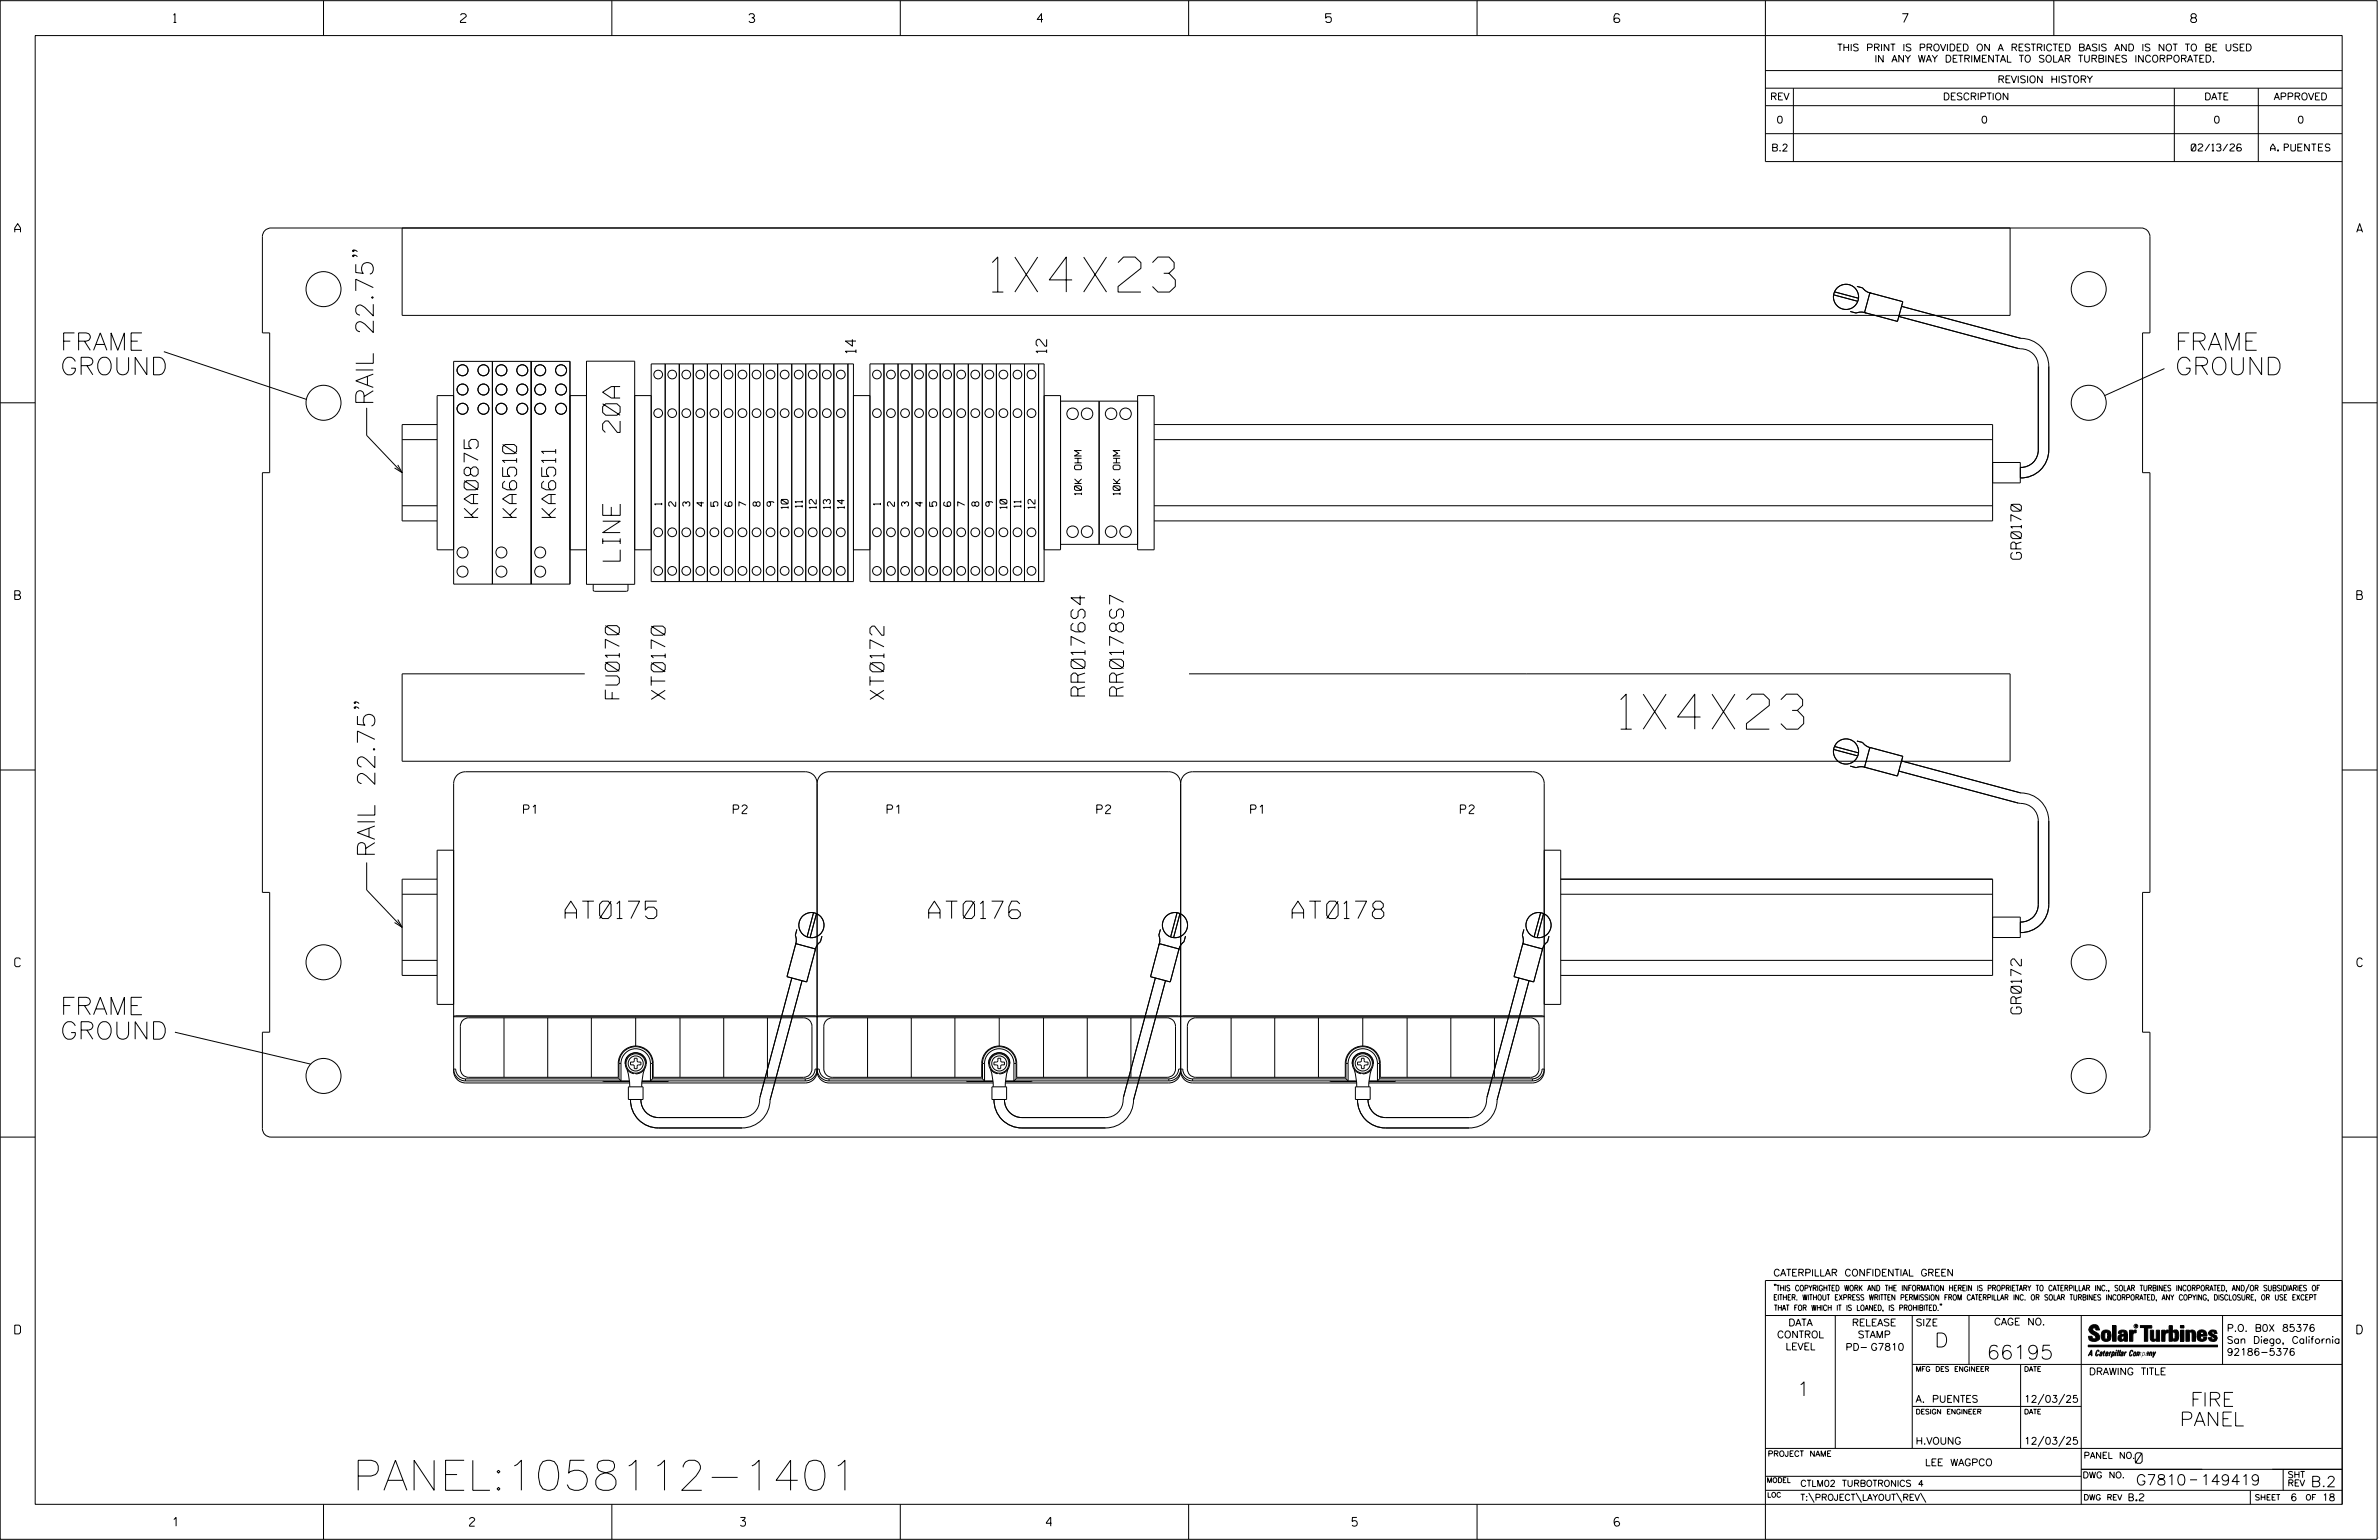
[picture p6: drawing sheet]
<svg xmlns="http://www.w3.org/2000/svg" width="864mm" height="559mm" viewBox="0 0 864 559" stroke-linecap="round" stroke-linejoin="round" font-family="sans-serif">
<defs><g id="words">
<g font-size="12.7">
<text x="360.2" y="106">1X4X23</text>
<text x="588.3" y="264.6">1X4X23</text>
</g>
<text font-size="10.9" x="128" y="540.8">PANEL:1058112-1401</text>
<g font-size="6.3">
<text x="21.9" y="127.1">FRAME</text>
<text x="789.6" y="127.1">FRAME</text>
<text x="21.9" y="136">GROUND</text>
<text x="789.6" y="136">GROUND</text>
<text x="135.5" y="147.2" transform="rotate(-90 135.5 147.2)">RAIL 22.75&quot;</text>
<text x="225.1" y="156.9" transform="rotate(-90 225.1 156.9)">20A</text>
<text x="225.1" y="203.6" transform="rotate(-90 225.1 203.6)">LINE</text>
<text x="136.1" y="311.2" transform="rotate(-90 136.1 311.2)">RAIL 22.75&quot;</text>
<text x="205.1" y="333.3">AT0175</text>
<text x="337.1" y="333.3">AT0176</text>
<text x="469.1" y="333.3">AT0178</text>
<text x="21.9" y="368.2">FRAME</text>
<text x="21.9" y="377.1">GROUND</text>
</g>
<g font-size="5.1">
<text x="173.5" y="187.7" transform="rotate(-90 173.5 187.7)">KA0875</text>
<text x="187.5" y="187.7" transform="rotate(-90 187.5 187.7)">KA6510</text>
<text x="201.7" y="187.7" transform="rotate(-90 201.7 187.7)">KA6511</text>
<text x="224.8" y="253.6" transform="rotate(-90 224.8 253.6)">FU0170</text>
<text x="241.5" y="253.8" transform="rotate(-90 241.5 253.8)">XT0170</text>
<text x="320.9" y="253.8" transform="rotate(-90 320.9 253.8)">XT0172</text>
<text x="393.9" y="252.5" transform="rotate(-90 393.9 252.5)">RR0176S4</text>
<text x="407.9" y="252.5" transform="rotate(-90 407.9 252.5)">RR0178S7</text>
<text x="702.3" y="488.8">D</text>
<text x="721.2" y="493.2">66195</text>
<text x="652.2" y="506.5">1</text>
<text x="795.1" y="510.3">FIRE</text>
<text x="791.3" y="517.4">PANEL</text>
</g>
<g font-size="3.8">
<text x="310.7" y="128.1" transform="rotate(-90 310.7 128.1)">14</text>
<text x="379.9" y="128.1" transform="rotate(-90 379.9 128.1)">12</text>
<text x="733.8" y="202.9" transform="rotate(-90 733.8 202.9)">GR0170</text>
<text x="733.8" y="367.9" transform="rotate(-90 733.8 367.9)">GR0172</text>
<text x="775.1" y="531">0</text>
<text x="775.4" y="538.9">G7810</text>
<text x="798.8" y="538.9">149419</text>
<text x="838.8" y="539.5">B.2</text>
</g>
<g font-size="3.2">
<text x="63" y="8.2">1</text>
<text x="167.2" y="8.2">2</text>
<text x="271.8" y="8.2">3</text>
<text x="376.5" y="8.2">4</text>
<text x="481.2" y="8.2">5</text>
<text x="690.6" y="8.2">7</text>
<text x="795.3" y="8.2">8</text>
<text x="5.4" y="84.3">A</text>
<text x="855.5" y="84.3">A</text>
<text x="5.4" y="217.5">B</text>
<text x="855.6" y="217.5">B</text>
<text x="190" y="295.3">P1</text>
<text x="266.2" y="295.3">P2</text>
<text x="322" y="295.3">P1</text>
<text x="398.1" y="295.3">P2</text>
<text x="454" y="295.3">P1</text>
<text x="530.1" y="295.3">P2</text>
<text x="5.4" y="350.8">C</text>
<text x="855.6" y="350.8">C</text>
<text x="5.4" y="484">D</text>
<text x="855.6" y="484">D</text>
<text x="62.8" y="553.8">1</text>
<text x="170.4" y="553.8">2</text>
<text x="268.8" y="553.8">3</text>
<text x="379.8" y="553.8">4</text>
<text x="490.8" y="553.8">5</text>
<text x="585.9" y="553.8">6</text>
</g>
<g font-size="2.5">
<text x="666.9" y="18.5">THIS PRINT IS PROVIDED ON A RESTRICTED BASIS AND IS NOT TO BE USED</text>
<text x="680.5" y="22.6">IN ANY WAY DETRIMENTAL TO SOLAR TURBINES INCORPORATED.</text>
<text x="725.1" y="30">REVISION HISTORY</text>
<text x="642.6" y="36.3">REV</text>
<text x="705.3" y="36.3">DESCRIPTION</text>
<text x="800.2" y="36.3">DATE</text>
<text x="825.4" y="36.3">APPROVED</text>
<text x="644.9" y="44.7">0</text>
<text x="719.1" y="44.7">0</text>
<text x="803.5" y="44.7">0</text>
<text x="834" y="44.7">0</text>
<text x="643" y="54.8">B.2</text>
<text x="795.4" y="54.8">02/13/26</text>
<text x="824.2" y="54.8">A. PUENTES</text>
<text x="392.6" y="179.6" transform="rotate(-90 392.6 179.6)">10K OHM</text>
<text x="406.6" y="179.6" transform="rotate(-90 406.6 179.6)">10K OHM</text>
<text x="240.2" y="183.3" transform="rotate(-90 240.2 183.3)">1</text>
<text x="245.3" y="183.7" transform="rotate(-90 245.3 183.7)">2</text>
<text x="250.4" y="183.7" transform="rotate(-90 250.4 183.7)">3</text>
<text x="255.5" y="183.7" transform="rotate(-90 255.5 183.7)">4</text>
<text x="260.6" y="183.7" transform="rotate(-90 260.6 183.7)">5</text>
<text x="265.7" y="183.7" transform="rotate(-90 265.7 183.7)">6</text>
<text x="270.8" y="183.7" transform="rotate(-90 270.8 183.7)">7</text>
<text x="275.9" y="183.7" transform="rotate(-90 275.9 183.7)">8</text>
<text x="281" y="183.7" transform="rotate(-90 281 183.7)">9</text>
<text x="286.1" y="184.5" transform="rotate(-90 286.1 184.5)">10</text>
<text x="291.2" y="184.1" transform="rotate(-90 291.2 184.1)">11</text>
<text x="296.3" y="184.5" transform="rotate(-90 296.3 184.5)">12</text>
<text x="301.4" y="184.5" transform="rotate(-90 301.4 184.5)">13</text>
<text x="306.5" y="184.5" transform="rotate(-90 306.5 184.5)">14</text>
<text x="319.6" y="183.3" transform="rotate(-90 319.6 183.3)">1</text>
<text x="324.7" y="183.7" transform="rotate(-90 324.7 183.7)">2</text>
<text x="329.8" y="183.7" transform="rotate(-90 329.8 183.7)">3</text>
<text x="334.9" y="183.7" transform="rotate(-90 334.9 183.7)">4</text>
<text x="340" y="183.7" transform="rotate(-90 340 183.7)">5</text>
<text x="345.1" y="183.7" transform="rotate(-90 345.1 183.7)">6</text>
<text x="350.2" y="183.7" transform="rotate(-90 350.2 183.7)">7</text>
<text x="355.3" y="183.7" transform="rotate(-90 355.3 183.7)">8</text>
<text x="360.4" y="183.7" transform="rotate(-90 360.4 183.7)">9</text>
<text x="365.5" y="184.5" transform="rotate(-90 365.5 184.5)">10</text>
<text x="370.6" y="184.1" transform="rotate(-90 370.6 184.1)">11</text>
<text x="375.7" y="184.5" transform="rotate(-90 375.7 184.5)">12</text>
<text x="643.8" y="463">CATERPILLAR CONFIDENTIAL GREEN</text>
<text x="645.1" y="485.5">CONTROL</text>
<text x="649.2" y="481.1">DATA</text>
<text x="672.3" y="481.1">RELEASE</text>
<text x="674.4" y="485.5">STAMP</text>
<text x="695.4" y="481.1">SIZE</text>
<text x="723.8" y="480.8">CAGE NO.</text>
<text x="808.4" y="483.1">P.O. B0X 85376</text>
<text x="648.2" y="489.8">LEVEL</text>
<text x="669.9" y="490">PD- G7810</text>
<text x="808.4" y="487.5">San Diego, California</text>
<text x="808.4" y="491.8">92186-5376</text>
<text x="758.3" y="498.9">DRAWING TITLE</text>
<text x="695.4" y="508.9">A. PUENTES</text>
<text x="734.8" y="508.9">12/03/25</text>
<text x="695.4" y="524.1">H.VOUNG</text>
<text x="734.8" y="524.1">12/03/25</text>
<text x="698.8" y="531.9">LEE WAGPCO</text>
<text x="772.8" y="544.6">B.2</text>
<text x="831.4" y="544.6">6</text>
<text x="842.9" y="544.6">18</text>
</g>
<g font-size="2.3">
<text x="756.4" y="529.2">PANEL NO.</text>
<text x="653.5" y="539.4">CTLM02 TURBOTRONICS 4</text>
<text x="756" y="536.3">DWG NO.</text>
<text x="830.4" y="539.3">REV</text>
<text x="830.4" y="536.2">SHT</text>
<text x="653.5" y="544.5">T:\PROJECT\LAYOUT\REV\</text>
</g>
<g font-size="2">
<text x="643.8" y="468.4">&quot;THIS COPYRIGHTED WORK AND THE INFORMATION HEREIN IS PROPRIETARY TO CATERPILLAR INC., SOLAR TURBINES INCORPORATED, AND/OR SUBSIDIARIES OF</text>
<text x="643.8" y="471.8">EITHER. WITHOUT EXPRESS WRITTEN PERMISSION FROM CATERPILLAR INC. OR SOLAR TURBINES INCORPORATED, ANY COPYING, DISCLOSURE, OR USE EXCEPT</text>
<text x="644" y="475.6">THAT FOR WHICH IT IS LOANED, IS PROHIBITED.&quot;</text>
<text x="641.7" y="528.5">PROJECT NAME</text>
<text x="756.3" y="544.3">DWG REV</text>
<text x="818.5" y="544.3">SHEET</text>
<text x="836.9" y="544.3">OF</text>
</g>
<g font-size="1.8">
<text x="695.4" y="497.6">MFG DES ENGINEER</text>
<text x="734.8" y="497.6">DATE</text>
<text x="695.4" y="513.1">DESIGN ENGINEER</text>
<text x="734.8" y="513.1">DATE</text>
<text x="641.3" y="538">MODEL</text>
<text x="641.5" y="543.3">LOC</text>
</g>
<text font-size=".9" x="775.1" y="481.7">R</text>
</g></defs>
<g fill="none" stroke="#000" stroke-width=".36">
<path d="M.1 .2h862.8v558.4h-862.8zM12.8 12.9h837.4v533h-837.4zM117.4 .2v12.7M222.1 .2v12.7M326.8 .2v12.7M431.5 .2v12.7M536.2 .2v12.7M587.9 5.5l-.5-.5h-1l-.5 1v1.7l.5 .4h1l.6-.4v-.6l-.6-.5h-1l-.5 .5M640.9 .2v58.4h209.3M745.6 .2v12.7M640.9 25.6h209.3M640.9 32h209.3"/>
<path d="M640.9 38.3h209.3M651 32v26.6M789.3 32v26.6M819.8 32v26.6M640.9 48.5h209.3M96.2 83.6l.8-.5 1.4-.4h678.9a3.2 3.2 0 0 1 3.2 3.2v34.9h-2.7v50.7h2.7v152.3h-2.7v50.7h2.7v34.9a3.2 3.2 0 0 1-3.2 3.2h-678.9a3.1 3.1 0 0 1-3.2-3.2v-34.9h2.7v-50.7h-2.7v-152.3h2.7v-50.7h-2.7v-34.9l.4-1.4zM128.2 92.6l.4 .3-.4 .3-.3-.3a1.21 1.21 0 0 1 1.9 .3M128.2 90.7l.4 .4-.4 .2-.3-.2 .3-.4h.6l1 .6M729.7 82.7v31.7h-583.7v-31.7M665.7 107l8.7 2.3M665.9 105.9l8.8 2.3M671.7 113l2.1 .6 1.8-.4 1.7 .4"/>
<path d="M674.1 103.9l2 .6 1.4 1.2 1.7 .7M678.8 106.3l11.9 3.2-1.9 7.1-12-3.2zM689.3 114.8l43.3 11.6a6.7 6.7 0 0 1 7.3 6.5v30.4a6.3 6.3 0 0 1-6.5 6.3M690.3 111.2l43.3 11.6a10.1 10.1 0 0 1 10.1 10.1v30.4a10.1 10.1 0 0 1-10.3 10.1M59.5 127.6l51.7 17.3M164.7 131.1h42.2v80.8h-42.2zM178.8 131.1v80.8M192.8 131.1v80.8M212.9 131.1h17.5v80.9h-17.5zM236.4 132h73.4v79h-73.4zM241.5 132v79M246.6 132v79"/>
<path d="M251.7 132v79M256.8 132v79M261.9 132v79M267 132v79M272.1 132v79M277.2 132v79M282.3 132v79M287.4 132v79M292.5 132v79M297.6 132v79M302.7 132v79M307.8 132v79"/>
<path d="M315.8 132h63.2v79h-63.2zM320.9 132v79M326 132v79M331.1 132v79M336.2 132v79M341.3 132v79M346.4 132v79M351.5 132v79M356.6 132v79M361.7 132v79M366.8 132v79M371.9 132v79"/>
<path d="M377 132v79M785.7 133.7l-21.7 9.8M.1 146.2h12.7M133.1 148v10l12.9 13.5M146 159.5h12.7M158.7 154.1h-12.7v34.9h12.7M164.7 143.5h-6v56h6M206.9 143.5h6M230.4 143.5h6M309.8 143.5h6M379 143.5h6v56h-6M385 145.6h28"/>
<path d="M399 145.6v51.9M413 143.5h6v56h-6zM419 159.5h304.3M419 154.1h304.3v34.9h-304.3M850.2 146.2h12.7M144.4 168.7l1.6 2.8-2.8-1.7M723.3 167.8h10.1v7.4h-10.1M146 183.5h12.7M206.9 199.5h6M230.4 199.5h6M309.8 199.5h6M385 197.5h28"/>
<path d="M419 183.5h304.3M215.3 212v2l.6 .6h11.5l.6-.6v-2M128.8 256.5l.3 .3-.3 .3-.3-.3 .3-.3h.6l1 .6M128.8 254.7l.3 .3-.3 .3-.3-.3a1.21 1.21 0 0 1 1.9 .3M212.3 244.5h-66.3v31.7h583.7v-31.7h-298.1M.1 279.4h12.7M665.7 272l8.7 2.3M665.9 270.9l8.8 2.3M671.7 278l2.1 .6 1.8-.4 1.7 .3M674.1 268.9l2 .5 1.4 1.3 1.7 .7M678.8 271.2l11.9 3.2-1.9 7.2-12-3.2zM689.3 279.8l43.3 11.6a6.7 6.7 0 0 1 7.3 6.5v30.3a6.3 6.3 0 0 1-6.5 6.4"/>
<path d="M690.3 276.1l43.3 11.6a10.1 10.1 0 0 1 10.1 10.2v30.3a10.1 10.1 0 0 1-10.3 10.2M850.2 279.4h12.7M296.6 284.3a4.3 4.3 0 0 1 4.4-4.3h123.3a4.3 4.3 0 0 1 4.3 4.3M296.6 284.3a4.2 4.2 0 0 0-4.3-4.3h-123.3a4.3 4.3 0 0 0-4.3 4.3v104.4a4.3 4.3 0 0 0 4.3 4.3h59.6M296.6 284.3v104.4M428.6 284.3a4.3 4.3 0 0 1 4.3-4.3h123.4a4.3 4.3 0 0 1 4.3 4.3v104.4a4.3 4.3 0 0 1-4.3 4.3h-59.4M428.6 284.3v104.4M133.1 312.9v10l12.9 13.6M158.7 319h-12.7v34.9h12.7M164.7 308.5h-6v56h6M560.6 308.5h6v56h-6M566.6 319h156.7v34.9h-156.7"/>
<path d="M144.4 333.7l1.6 2.8-2.8-1.7M146 324.5h12.7M289.3 337.3l-.6 2.1 .4 1.7-.4 1.8M295.3 331.2l-2.3 8.7M296.4 331.5l-2.4 8.8M298.4 339.7l-.6 2-1.2 1.4-.7 1.7M421.3 337.3l-.6 2.1 .3 1.7-.3 1.8M427.3 331.2l-2.3 8.7M428.3 331.5l-2.3 8.8M430.4 339.7l-.6 2-1.3 1.4-.6 1.7M553.2 337.3l-.6 2.1 .4 1.7-.3 1.8M559.3 331.2l-2.4 8.7"/>
<path d="M560.3 331.5l-2.3 8.8M562.3 339.7l-.5 2-1.3 1.4-.6 1.7M566.6 324.5h156.7M723.3 332.8h10.1v7.4h-10.1M146 348.5h12.7M287.4 354.9l-11.5 43.3a6.7 6.7 0 0 1-6.5 7.3h-30.4a6.4 6.4 0 0 1-6.3-6.5M288.9 342.4l7.2 1.9-3.3 12-7.1-1.9zM291.1 355.8l-11.6 43.4a10.2 10.2 0 0 1-10.1 10.1h-30.4a10.1 10.1 0 0 1-10.1-10.3M419.4 354.9l-11.6 43.3a6.7 6.7 0 0 1-6.4 7.3h-30.4a6.4 6.4 0 0 1-6.4-6.5M420.8 342.4l7.2 1.9-3.2 12-7.1-1.9zM423.1 355.8l-11.6 43.4a10.1 10.1 0 0 1-10.1 10.1h-30.4a10.1 10.1 0 0 1-10.2-10.3M551.4 354.9l-11.6 43.3a6.7 6.7 0 0 1-6.5 7.3h-30.3a6.4 6.4 0 0 1-6.4-6.5"/>
<path d="M552.8 342.4l7.2 1.9-3.2 12-7.2-1.9zM555.1 355.8l-11.6 43.4a10.1 10.1 0 0 1-10.2 10.1h-30.3a10.1 10.1 0 0 1-10.2-10.3M566.6 348.5h156.7M63.5 374.5l49.2 11.6M164.7 368.8l.7-.2h130.5l.7 .3 .8-.3h130.4l.8 .3 .8-.3h130.4l.8 .3zM168 370.2l1.2-.7 .9-.2h121.6a3.1 3.1 0 0 1 3 3.1v15.5a3 3 0 0 1-3 3h-54.6v-5a6.3 6.3 0 0 0-6.3-6.3 6.3 6.3 0 0 0-6.4 6.3v5h-54.3a3 3 0 0 1-3-3v-15.5l.3-1.4zM183 369.3v21.6M198.8 369.3v21.6M214.7 369.3v21.6M230.8 369.3v10.3M246.8 369.3v21.6M262.7 369.3v21.6"/>
<path d="M278.6 369.3v21.6M300 370.2l1.2-.7 .9-.2h121.6a3.1 3.1 0 0 1 3 3.1v15.5a3 3 0 0 1-3 3h-54.6v-5a6.4 6.4 0 0 0-6.4-6.3 6.4 6.4 0 0 0-6.3 6.3v5h-54.3a3.1 3.1 0 0 1-3.1-3v-15.5l.2-1zM314.9 369.3v21.6M330.8 369.3v21.6M346.6 369.3v21.6M362.7 369.3v10.3M378.8 369.3v21.6M394.7 369.3v21.6M410.5 369.3v21.6M431.9 370.2l1.2-.7 1-.2h121.5a3.1 3.1 0 0 1 3.1 3.1v15.5a3.1 3.1 0 0 1-3.1 3h-54.5v-5a6.4 6.4 0 0 0-6.4-6.3 6.4 6.4 0 0 0-6.3 6.3v5h-54.3a3 3 0 0 1-3.1-3v-15.5l.4-1.4zM446.9 369.3v21.6M462.7 369.3v21.6"/>
<path d="M478.6 369.3v21.6M494.7 369.3v10.3M510.8 369.3v21.6M526.7 369.3v21.6M542.5 369.3v21.6M169 391.5a3.6 3.6 0 0 1-3.6-3.6h-.7a4.3 4.3 0 0 0 4.3 4.3M169 392.2h59.5M169 391.5h55.7M169 391.5v.7M218.8 392.2l.2 .2h9.5M224.7 385.9a6.1 6.1 0 0 1 6.1-6.1 6.1 6.1 0 0 1 6.1 6.1M224.7 385.9h.7"/>
<path d="M224.7 385.9v5.6M225.4 385.9a5.3 5.3 0 0 1 5.4-5.4 5.3 5.3 0 0 1 5.3 5.4M225.4 385.9v6.3l-.7-.7M227.6 388l.8 3.2 .2 3.2M228.1 394.4h5.3v4.6h-5.3zM228.9 385.4l1.1-.1 .3-1.3h1l.2 1.3 1.2 .1v1l-1.2 .1-.2 1.3h-1l-.1-1.2-1.3-.2zM230.2 389.3l-.1 .3a3.8 3.8 0 0 1-2.2-6.1 3.8 3.8 0 0 1 6.4 .8 3.8 3.8 0 0 1-3.5 5.4v-.3M233 392.2h59.3M233.9 388l-.7 3.2-.3 3.2M234.6 386a3.8 3.8 0 0 0-3.8-4 3.8 3.8 0 0 0-3.8 4M236.1 385.9v6.3l.8-.7M236.1 385.9h.8"/>
<path d="M236.9 391.5h55.4M236.9 385.9v5.6M242.7 392.2l-.2 .2h-9.5M292.3 392.2a4.3 4.3 0 0 0 4.3-4.3 4.3 4.3 0 0 0 4.4 4.3M292.3 391.5v.7M296.6 388.7a4.3 4.3 0 0 1-4.3 4.3h-59.3M296.6 388.7a4.3 4.3 0 0 0 4.4 4.3h59.5M301 391.5v.7M301 392.2h59.5M301 391.5h55.7M301 391.5a3.6 3.6 0 0 1-3.6-3.6h-1.5a3.6 3.6 0 0 1-3.6 3.6M350.8 392.2l.2 .2h9.5"/>
<path d="M356.7 385.9a6.1 6.1 0 0 1 6-6.1 6.1 6.1 0 0 1 6.1 6.1M356.7 385.9h.7M356.7 385.9v5.6M357.4 385.9v6.3l-.7-.7M357.4 385.9a5.3 5.3 0 0 1 5.3-5.4 5.3 5.3 0 0 1 5.4 5.4M359.6 388l.7 3.2 .3 3.2M360.1 394.4h5.3v4.6h-5.3zM360.8 385.4l1.2-.1 .2-1.3h1.1l.2 1.3 1.1 .1v1l-1.1 .1-.2 1.3h-1.1v-1.2l-1.4-.2zM362.1 389.3v.3a3.8 3.8 0 0 1-2.3-6.1 3.8 3.8 0 0 1 6.5 .8 3.8 3.8 0 0 1-3.6 5.4v-.3M365 392.2h59.3M365.9 388l-.7 3.2-.3 3.2M366.5 386a3.8 3.8 0 0 0-3.8-4 3.8 3.8 0 0 0-3.7 4"/>
<path d="M368.1 385.9h.7M368.1 385.9v6.3l.7-.7M368.8 385.9v5.6M368.8 391.5h55.5M374.6 392.2l-.1 .2h-9.5M424.3 392.2a4.3 4.3 0 0 0 4.3-4.3 4.3 4.3 0 0 0 4.3 4.3M424.3 391.5v.7M428.6 388.7a4.3 4.3 0 0 1-4.3 4.3h-59.4M428.6 388.7a4.3 4.3 0 0 0 4.3 4.3h59.6M432.9 392.2h59.5M432.9 391.5h55.7M432.9 391.5v.7"/>
<path d="M432.9 391.5a3.6 3.6 0 0 1-3.5-3.6h-1.6a3.6 3.6 0 0 1-3.5 3.6M482.7 392.2l.3 .2h9.4M488.6 385.9a6.1 6.1 0 0 1 6.1-6.1 6.1 6.1 0 0 1 6.1 6.1M488.6 385.9h.8M488.6 385.9v5.6M489.4 385.9v6.3l-.8-.7M489.4 385.9a5.3 5.3 0 0 1 5.3-5.4 5.3 5.3 0 0 1 5.3 5.4M491.6 388l.7 3.2 .2 3.2M492 394.4h5.4v4.6h-5.4zM492.8 385.4l1.1-.1 .3-1.3h1l.1 1.1 1.3 .3v1l-1.1 .1-.3 1.3h-1l-.1-1.2-1.3-.2zM494.1 389.3l-.1 .3a3.8 3.8 0 0 1-2.2-6 3.8 3.8 0 0 1 6.4 .6 3.8 3.8 0 0 1-3.5 5.5v-.3M497 392.2h59.3"/>
<path d="M497.8 388l-.7 3.2-.2 3.2M498.5 386a3.8 3.8 0 0 0-3.8-4 3.8 3.8 0 0 0-3.8 4M500 385.9h.8M500 385.9v6.3l.8-.7M500.8 391.5h55.5M500.8 385.9v5.6M506.6 392.2l-.2 .2h-9.4M556.3 391.5a3.6 3.6 0 0 0 3.5-3.6h.8a4.3 4.3 0 0 1-4.3 4.3M556.3 391.5v.7M.1 412.6h12.7M850.2 412.6h12.7M640.9 477.3h209.3"/>
<path d="M644.2 466.1l-.1 .4M644.7 466.1l-.2 .4M666.2 477.3v48.3M694.2 477.3v48.3M704.4 473.3l-.1 .4M704.8 473.3l-.1 .4M714.8 477.3v17.8M755.5 477.3v68.6M806.8 477.3v17.8M816.5 466l-1.4 3.1M850.2 464.6h-209.3v94M850.2 464.8v81.1"/>
<path d="M694.2 495.1h156M733.5 495.1v30.5M758.6 481.4a2.02 2.02 0 0 1 3.1-.1l.5 1.3h-1.3l-.2-.6-.4-.2-.6 .1-.1 .4 .4 .7a2.46 2.46 0 0 1 2.2 2.9 2.83 2.83 0 0 1-3.8 .3l-.3-1.3h1.3l.2 .7 .6 .3 .5-.2 .2-.5-.4-.6-1.9-1.2-.4-.9zM759.2 491.3h-.7l.7-1.2v1.9h.2l-.1-2.1-1.3 2.1 .5-.5h.7M761.3 490l.3-.2 .4 .3-.1 .3-.3-.4-.4 .3-.3 1.6h.4l.4-.5-.3 .6-.4 .1-.3-.4zM762.6 490.6l.5-.1-.1 1.4h-.9a.74 .74 0 0 1 .9-.8l-.3 .7-.5 .1 .2-.5 .6-.2v-.5l-.7 .2zM763 483.2a2.17 2.17 0 0 1 3.1 0l.3 1.4-.3 1.5a2.17 2.17 0 0 1-3.1 0l-.3-1.5zM763.6 490.5l.4-.4 .2 .6h-.3l-.3 .9 .2 .4-.3-.1zM764.1 483.7l.5-.4 .4 .3v2.2l-.4 .2-.5-.2zM764.6 491.1l.6 .2v-.7l-.4-.1-.4 .6-.1 .8h.6M764.6 491.1l-.1 .8h.4M764.6 482.6v.8"/>
<path d="M764.8 490.7l.4 .1v.3h-.6zM765 491.5l-.1 .4zM766 490.5l-.5 1.5zM766 490.8l.4-.3-.4 .4M766.9 481h1.3v5.7h-1.3zM767 490.8l.5 .1-.3 .8-.4 .2zM767.3 490.5h-.5l-.5 2M767.3 490.5a.8 .8 0 0 1 .2 1 .8 .8 0 0 1-.9 .4l-.1 .6M767.3 490.5l-.1 .2M768.1 490.5l-.4 1.5zM768.2 489.9h.3l-.1 .2h-.2zM769 489.9l-.5 2.1z"/>
<path d="M769.7 489.9l-.6 2.1zM770.1 491.4l.5-.3-.5 .8zM770.4 491.9h.1M770.6 491.1l.1-.4-.7 .2 .1-.3 .6-.1 .2 .3-.5 1.1M770.6 491.1a.74 .74 0 0 0-.8 .8h.6M771 484.8h-.7l-.3 .6 .4 .7 .5-.3 .1-2.4h-.8l-.1 .4h-1.2a1.71 1.71 0 0 1 1.8-1.3 1.71 1.71 0 0 1 1.6 1.4v2.8h-1.1l-.1-.6M771 484.2l-1.5 .1a1.41 1.41 0 0 0 0 2.4l.5 .1 1.1-.7M771.2 486.1h-.1M771.4 490.5l.1 .3 .4-.3-.9 1.5zM771.5 490.8h.1M773 482.7h1.2v.5l.5-.5 .7-.1v1h-.6l-.5 .4-.1 2.7h-1.2zM773.3 490.3l.6-.4 .4 .2-.1 .4-.3-.4a1.28 1.28 0 0 0-.5 1.8l.6-.4-.1 .4-.8 .1z"/>
<path d="M774.7 490.8l.5-.3a.88 .88 0 0 1 .2 .9 .88 .88 0 0 1-.7 .7l-.2-.2zM774.8 490.9h.5l-.3 1h-.3l-.2-.2zM775.2 490.5l-.1 .2M776.8 481h4.3v.9h-1.5v4.8h-1.3M776.8 490.6l-.8 .2v-.3l-.4 1.5 .8-1.3v1.3l.3-1.2M779.3 491.1h.4M779.6 490.5h.3l-.3 1.4M779.6 490.7h.2l-.1 .4M779.7 491.1l-.1 .4M779.7 491.1l-.4 .2M780.1 492l.4-1.5 .1 .3 .3-.3 .3 .2-.3 1.3v-1.3l-.7 1.3M780.6 482.7h1.2v2.7l.1 .4 .4 .3 .4-.7v-2.7h1.2l.1 4h-1.3v-.5l-1.1 .6-.7-.3-.3-.7z"/>
<path d="M781.6 492.5l1-2-.8 1.3-.2-1.3-.2 2M784.7 482.7h1.2v.5l.5-.5 .7-.1v1h-.5l-.6 .4-.1 2.7h-1.2zM787.4 481h1.2v2a1.4 1.4 0 0 1 2.2 .2l.1 1.4-.4 1.9-1.5 .1-.4-.5v-1l.5 .9 .5-.3v-2.1l-.5-.4-.5 .7v2.8h-1.2zM791.5 482.7h1.3v4h-1.3zM791.5 481h1.3v.9h-1.3zM793.5 482.7h1.3v.4l.7-.5 1.1 .2 .4 .6v3.3h-1.2l-.3-3.4-.7 .2v3.2h-1.3zM794.8 483.1h.1M797.7 483.2a1.92 1.92 0 0 1 2.4-.5 1.92 1.92 0 0 1 1 2.1h-2.3v.8l.6 .5 .5-.3v-.5h1.2a1.83 1.83 0 0 1-2.1 1.4 1.83 1.83 0 0 1-1.5-2.1zM798.8 484.2v.6M799.1 483.4h.6l.2 .8h-1.1zM804.6 482.9a1.84 1.84 0 0 0-2.9 .8 3.3 3.3 0 0 0 2.2 1.9l-.5 .5-.4-.3-.1-.4h-1.2l.1 .6a1.92 1.92 0 0 0 2.9 .4M804.9 483.8h-1.2l-.2-.6-.5 .1-.1 .3 .1 .3 1.8 .9"/>
<path d="M805.1 488.1h-47.1v.6h47.1M694.2 510.3h61.3M742 505.8l-2.2 3.9M749.5 505.8l-2.2 3.9M640.9 525.6h209.2M640.9 535.7h114.6M742 521.1l-2.2 3.8M749.5 521.1l-2.2 3.8M755.5 533.2h94.7M795 537h2.6M828.8 533.2v7.6M117.4 545.9v12.7"/>
<path d="M222.1 545.9v12.7M326.8 545.9v12.7M431.5 545.9v12.7M536.2 545.9v12.7M640.9 540.8h209.3M656.6 541.7l2 3.5M673.8 541.7l1.9 3.5M688.4 541.7l2 3.5M697.2 541.7l1.9 3.5M816.9 541v4.9"/>
<circle cx="117.4" cy="104.9" r="6.3"/>
<circle cx="670.1" cy="107.7" r="4.6"/>
<circle cx="758.2" cy="104.9" r="6.3"/>
<circle cx="167.9" cy="134.4" r="1.99"/>
<circle cx="175.5" cy="134.4" r="1.99"/>
<circle cx="182" cy="134.4" r="2"/>
<circle cx="189.6" cy="134.4" r="2"/>
<circle cx="196.1" cy="134.4" r="2"/>
<circle cx="203.7" cy="134.4" r="2"/>
<circle cx="238.9" cy="135.9" r="1.58"/>
<circle cx="244" cy="135.9" r="1.58"/>
<circle cx="249.1" cy="135.9" r="1.58"/>
<circle cx="254.2" cy="135.9" r="1.58"/>
<circle cx="259.3" cy="135.9" r="1.58"/>
<circle cx="264.4" cy="135.9" r="1.58"/>
<circle cx="269.5" cy="135.9" r="1.58"/>
<circle cx="274.6" cy="135.9" r="1.58"/>
<circle cx="279.7" cy="135.9" r="1.58"/>
<circle cx="284.8" cy="135.9" r="1.58"/>
<circle cx="289.9" cy="135.9" r="1.58"/>
<circle cx="295" cy="135.9" r="1.58"/>
<circle cx="300.1" cy="135.9" r="1.58"/>
<circle cx="305.2" cy="135.9" r="1.58"/>
<circle cx="318.3" cy="135.9" r="1.58"/>
<circle cx="323.4" cy="135.9" r="1.58"/>
<circle cx="328.5" cy="135.9" r="1.58"/>
<circle cx="333.6" cy="135.9" r="1.58"/>
<circle cx="338.7" cy="135.9" r="1.58"/>
<circle cx="343.8" cy="135.9" r="1.58"/>
<circle cx="348.9" cy="135.9" r="1.58"/>
<circle cx="354" cy="135.9" r="1.58"/>
<circle cx="359.1" cy="135.9" r="1.58"/>
<circle cx="364.2" cy="135.9" r="1.58"/>
<circle cx="369.3" cy="135.9" r="1.58"/>
<circle cx="374.4" cy="135.9" r="1.58"/>
<circle cx="117.4" cy="146.2" r="6.3"/>
<circle cx="167.9" cy="141.3" r="1.99"/>
<circle cx="167.9" cy="148.3" r="1.99"/>
<circle cx="175.5" cy="141.3" r="1.99"/>
<circle cx="175.5" cy="148.3" r="1.98"/>
<circle cx="182" cy="141.3" r="2"/>
<circle cx="182" cy="148.3" r="1.99"/>
<circle cx="189.6" cy="141.3" r="2"/>
<circle cx="189.6" cy="148.3" r="1.99"/>
<circle cx="196.1" cy="141.3" r="2"/>
<circle cx="196.1" cy="148.3" r="1.99"/>
<circle cx="203.7" cy="141.3" r="2"/>
<circle cx="203.7" cy="148.3" r="1.99"/>
<circle cx="238.9" cy="149.9" r="1.58"/>
<circle cx="244" cy="149.9" r="1.58"/>
<circle cx="249.1" cy="149.9" r="1.58"/>
<circle cx="254.2" cy="149.9" r="1.58"/>
<circle cx="259.3" cy="149.9" r="1.58"/>
<circle cx="264.4" cy="149.9" r="1.58"/>
<circle cx="269.5" cy="149.9" r="1.58"/>
<circle cx="274.6" cy="149.9" r="1.58"/>
<circle cx="279.7" cy="149.9" r="1.58"/>
<circle cx="284.8" cy="149.9" r="1.58"/>
<circle cx="289.9" cy="149.9" r="1.58"/>
<circle cx="295" cy="149.9" r="1.58"/>
<circle cx="300.1" cy="149.9" r="1.58"/>
<circle cx="305.2" cy="149.9" r="1.58"/>
<circle cx="318.3" cy="149.9" r="1.58"/>
<circle cx="323.4" cy="149.9" r="1.58"/>
<circle cx="328.5" cy="149.9" r="1.58"/>
<circle cx="333.6" cy="149.9" r="1.58"/>
<circle cx="338.7" cy="149.9" r="1.58"/>
<circle cx="343.8" cy="149.9" r="1.58"/>
<circle cx="348.9" cy="149.9" r="1.58"/>
<circle cx="354" cy="149.9" r="1.58"/>
<circle cx="359.1" cy="149.9" r="1.58"/>
<circle cx="364.2" cy="149.9" r="1.58"/>
<circle cx="369.3" cy="149.9" r="1.58"/>
<circle cx="374.4" cy="149.9" r="1.58"/>
<circle cx="389.4" cy="150.1" r="2.09"/>
<circle cx="394.6" cy="150.1" r="2.09"/>
<circle cx="403.3" cy="150.1" r="2.08"/>
<circle cx="408.6" cy="150.1" r="2.08"/>
<circle cx="758.2" cy="146.2" r="6.3"/>
<circle cx="238.9" cy="193.1" r="1.58"/>
<circle cx="244" cy="193.1" r="1.59"/>
<circle cx="249.1" cy="193.1" r="1.59"/>
<circle cx="254.2" cy="193.1" r="1.59"/>
<circle cx="259.3" cy="193.1" r="1.59"/>
<circle cx="264.4" cy="193.1" r="1.58"/>
<circle cx="269.5" cy="193.1" r="1.59"/>
<circle cx="274.6" cy="193.1" r="1.59"/>
<circle cx="279.7" cy="193.1" r="1.59"/>
<circle cx="284.8" cy="193.1" r="1.59"/>
<circle cx="289.9" cy="193.1" r="1.58"/>
<circle cx="295" cy="193.1" r="1.59"/>
<circle cx="300.1" cy="193.1" r="1.59"/>
<circle cx="305.2" cy="193.1" r="1.59"/>
<circle cx="318.3" cy="193.1" r="1.58"/>
<circle cx="323.4" cy="193.1" r="1.59"/>
<circle cx="328.5" cy="193.1" r="1.59"/>
<circle cx="333.6" cy="193.1" r="1.59"/>
<circle cx="338.7" cy="193.1" r="1.59"/>
<circle cx="343.8" cy="193.1" r="1.58"/>
<circle cx="348.9" cy="193.1" r="1.59"/>
<circle cx="354" cy="193.1" r="1.58"/>
<circle cx="359.1" cy="193.1" r="1.59"/>
<circle cx="364.2" cy="193.1" r="1.59"/>
<circle cx="369.3" cy="193.1" r="1.58"/>
<circle cx="374.4" cy="193.1" r="1.59"/>
<circle cx="389.4" cy="192.9" r="2.08"/>
<circle cx="394.6" cy="192.9" r="2.08"/>
<circle cx="403.3" cy="192.9" r="2.07"/>
<circle cx="408.6" cy="192.9" r="2.07"/>
<circle cx="167.9" cy="207.4" r="1.99"/>
<circle cx="167.9" cy="200.5" r="1.99"/>
<circle cx="182" cy="207.4" r="2"/>
<circle cx="182" cy="200.5" r="2"/>
<circle cx="196.1" cy="207.4" r="2"/>
<circle cx="196.1" cy="200.5" r="2"/>
<circle cx="238.9" cy="207.1" r="1.58"/>
<circle cx="244" cy="207.1" r="1.59"/>
<circle cx="249.1" cy="207.1" r="1.59"/>
<circle cx="254.2" cy="207.2" r="1.59"/>
<circle cx="259.3" cy="207.1" r="1.59"/>
<circle cx="264.4" cy="207.1" r="1.58"/>
<circle cx="269.5" cy="207.1" r="1.59"/>
<circle cx="274.6" cy="207.1" r="1.59"/>
<circle cx="279.7" cy="207.2" r="1.59"/>
<circle cx="284.8" cy="207.1" r="1.59"/>
<circle cx="289.9" cy="207.1" r="1.58"/>
<circle cx="295" cy="207.1" r="1.59"/>
<circle cx="300.1" cy="207.1" r="1.59"/>
<circle cx="305.2" cy="207.2" r="1.59"/>
<circle cx="318.3" cy="207.1" r="1.58"/>
<circle cx="323.4" cy="207.1" r="1.59"/>
<circle cx="328.5" cy="207.1" r="1.59"/>
<circle cx="333.6" cy="207.2" r="1.59"/>
<circle cx="338.7" cy="207.1" r="1.59"/>
<circle cx="343.8" cy="207.1" r="1.58"/>
<circle cx="348.9" cy="207.1" r="1.59"/>
<circle cx="354" cy="207.1" r="1.58"/>
<circle cx="359.1" cy="207.2" r="1.59"/>
<circle cx="364.2" cy="207.1" r="1.59"/>
<circle cx="369.3" cy="207.1" r="1.58"/>
<circle cx="374.4" cy="207.1" r="1.59"/>
<circle cx="670.1" cy="272.7" r="4.6"/>
<circle cx="294.6" cy="335.7" r="4.6"/>
<circle cx="426.5" cy="335.7" r="4.6"/>
<circle cx="558.5" cy="335.7" r="4.6"/>
<circle cx="117.4" cy="349.2" r="6.3"/>
<circle cx="758.2" cy="349.2" r="6.3"/>
<circle cx="117.4" cy="390.4" r="6.3"/>
<circle cx="230.8" cy="385.9" r="2.73"/>
<circle cx="230.8" cy="385.9" r="3.5"/>
<circle cx="362.7" cy="385.9" r="3.5"/>
<circle cx="362.7" cy="385.9" r="2.74"/>
<circle cx="494.7" cy="385.9" r="3.5"/>
<circle cx="494.7" cy="385.9" r="2.74"/>
<circle cx="758.2" cy="390.4" r="6.3"/>
<circle cx="775.4" cy="481.2" r=".69"/>
</g>
<g fill="#000">
<path d="M768.1 490.5l-.4 1.5zM768.2 489.9h.3l-.1 .2h-.2zM769 489.9l-.5 2.1zM769.7 489.9l-.6 2.1zM791.5 481h1.3v.9h-1.3zM791.5 482.7h1.3v4h-1.3zM758 488.1h47.1v.6h-47.1z"/>
<path d="M759.2 489.9l-1.2 2.1 .5-.5h.7v.5h.2zM759.2 490.1v1.2h-.7z" fill-rule="evenodd"/>
<path d="M758.6 481.4a2.02 2.02 0 0 1 3.1-.1l.5 1.3h-1.3l-.2-.6-.4-.2-.6 .1-.1 .4 .4 .7a2.46 2.46 0 0 1 2.2 2.9 2.83 2.83 0 0 1-3.8 .3l-.3-1.3h1.3l.2 .7 .6 .3 .5-.2 .2-.5-.4-.6-1.9-1.2-.4-.9z" fill-rule="evenodd"/>
<path d="M761.3 490l.3-.2 .4 .3-.1 .3-.3-.4-.4 .3-.3 1.6h.4l.4-.5-.3 .6-.4 .1-.3-.4z" fill-rule="evenodd"/>
<path d="M762.6 490.6l.5-.1-.1 1.4h-.9a.74 .74 0 0 1 .9-.8l-.6 .3-.2 .5 .5-.1 .3-.6v-.5l-.7 .2z" fill-rule="evenodd"/>
<path d="M763.6 490.5l.4-.4 .2 .6h-.3l-.3 .9 .2 .4-.3-.1z" fill-rule="evenodd"/>
<path d="M764.8 490.5l.5 .3-.1 .5h-.6l.6-.2v-.3l-.4-.1-.3 1.2h.4l.3-.4-.6 .6-.3-.2v-.4z" fill-rule="evenodd"/>
<path d="M763 483.2a2.17 2.17 0 0 1 3.1 0l.3 1.4-.3 1.5a2.17 2.17 0 0 1-3.1 0l-.3-1.5zM764.1 483.7v2.1l.5 .2 .4-.2v-2.2l-.4-.3z" fill-rule="evenodd"/>
<path d="M766 490.5v.3l.4-.1-.4 .2-.5 1.1z" fill-rule="evenodd"/>
<path d="M766.8 490.5l-.5 2 .3-.6a.71 .71 0 0 0 .9-.5 .71 .71 0 0 0-.4-.9zM767 490.8l.5 .1-.3 .8-.4 .2z" fill-rule="evenodd"/>
<path d="M766.9 481h1.3v5.7h-1.3z" fill-rule="evenodd"/>
<path d="M770.1 490.6l.6-.1 .2 .3-.4 1.2-.5 .1-.2-.5 .3-.5h.5l-.7 .5v.3l.4-.1 .4-.9-.5-.2-.2 .2z" fill-rule="evenodd"/>
<path d="M769.4 482.8l-.5 1h1.2l.1-.4h.8v.8l-1.5 .1a1.41 1.41 0 0 0 0 2.4l.5 .1 1.1-.7 .1 .6h1.1v-2.8a1.79 1.79 0 0 0-2.4-1.2zM770.3 484.8h.7l-.1 1-.5 .3-.4-.7z" fill-rule="evenodd"/>
<path d="M771.4 490.5l.1 .3 .4-.3-.9 1.5z" fill-rule="evenodd"/>
<path d="M773 482.7h1.2v.5l.5-.5 .7-.1v1h-.6l-.5 .4-.1 2.7h-1.2z" fill-rule="evenodd"/>
<path d="M773.3 490.3l.6-.4 .4 .2-.1 .4-.3-.4a1.28 1.28 0 0 0-.5 1.8l.6-.4-.3 .5h-.6z" fill-rule="evenodd"/>
<path d="M774.7 490.8l-.2 1.1h.7a.96 .96 0 0 0 0-1.4zM774.8 490.9h.5l-.1 .6-.5 .4-.2-.2z" fill-rule="evenodd"/>
<path d="M776 490.5v.3l.4-.3 .2 .3 .7-.2-.3 1.4v-1.3l-.6 1.3v-1.3l-.8 1.3z" fill-rule="evenodd"/>
<path d="M776.8 481h4.3v.9h-1.5v4.8h-1.3v-4.8h-1.5z" fill-rule="evenodd"/>
<path d="M777.9 490.5l-.5 2 .3-.6a.71 .71 0 0 0 .9-.5 .71 .71 0 0 0-.4-.9zM778.1 490.8l.3-.1 .1 .4-.5 .8-.2-.5z" fill-rule="evenodd"/>
<path d="M779.3 490.6l.6-.1-.3 1.5-.7-.1a.67 .67 0 0 1 .8-.8l-.6 .3-.1 .5 .4-.1 .4-.9-.4-.2-.3 .2z" fill-rule="evenodd"/>
<path d="M780.5 490.5l.1 .3 .3-.3 .3 .2-.3 1.3v-1.3l-.8 1.3z" fill-rule="evenodd"/>
<path d="M780.6 482.7h1.2v2.7l.1 .4 .4 .3 .4-.7v-2.7h1.2l.1 4h-1.3v-.5l-1.1 .6-.7-.3-.3-.7z" fill-rule="evenodd"/>
<path d="M781.6 490.5l.2 1.3 .8-1.3-1.2 2z" fill-rule="evenodd"/>
<path d="M784.7 482.7h1.2v.5l.5-.5 .7-.1v1h-.5l-.6 .4-.1 2.7h-1.2z" fill-rule="evenodd"/>
<path d="M787.4 481h1.2v2a1.4 1.4 0 0 1 2.2 .2l.1 1.4-.4 1.9-1.5 .1-.4-.5v-1l.5 .9 .5-.3v-2.1l-.5-.4-.5 .7v2.8h-1.2z" fill-rule="evenodd"/>
<path d="M793.5 482.7h1.3v.4a1.29 1.29 0 0 1 2.2 .3v3.3h-1.2l-.3-3.4-.7 .2v3.2h-1.3z" fill-rule="evenodd"/>
<path d="M797.7 483.2a1.92 1.92 0 0 1 2.4-.5 1.92 1.92 0 0 1 1 2.1h-2.3v.8l.6 .5 .5-.3v-.5h1.2a1.83 1.83 0 0 1-2.1 1.4 1.83 1.83 0 0 1-1.5-2.1zM799.1 483.4l-.3 .8h1.1l-.2-.8z" fill-rule="evenodd"/>
<path d="M801.9 483.2a1.94 1.94 0 0 1 3 .1v.5h-1.2l-.2-.6-.5 .1-.1 .3 .1 .3 1.8 .9a1.2 1.2 0 0 1 .1 1.3 1.2 1.2 0 0 1-1.2 .7l-1.6-.4-.4-1h1.2l.1 .4 .4 .3 .5-.5a3.3 3.3 0 0 1-2.2-1.9z" fill-rule="evenodd"/>
<circle cx="761.4" cy="492" r=".07"/>
<circle cx="762.2" cy="485.1" r=".07"/>
<circle cx="769.3" cy="492" r=".07"/>
<circle cx="773.1" cy="486.7" r=".07"/>
<circle cx="791.5" cy="486.7" r=".07"/>
<circle cx="791.5" cy="481" r=".07"/>
<circle cx="794.8" cy="486.7" r=".07"/>
</g>
<use href="#words"/>
</svg>
